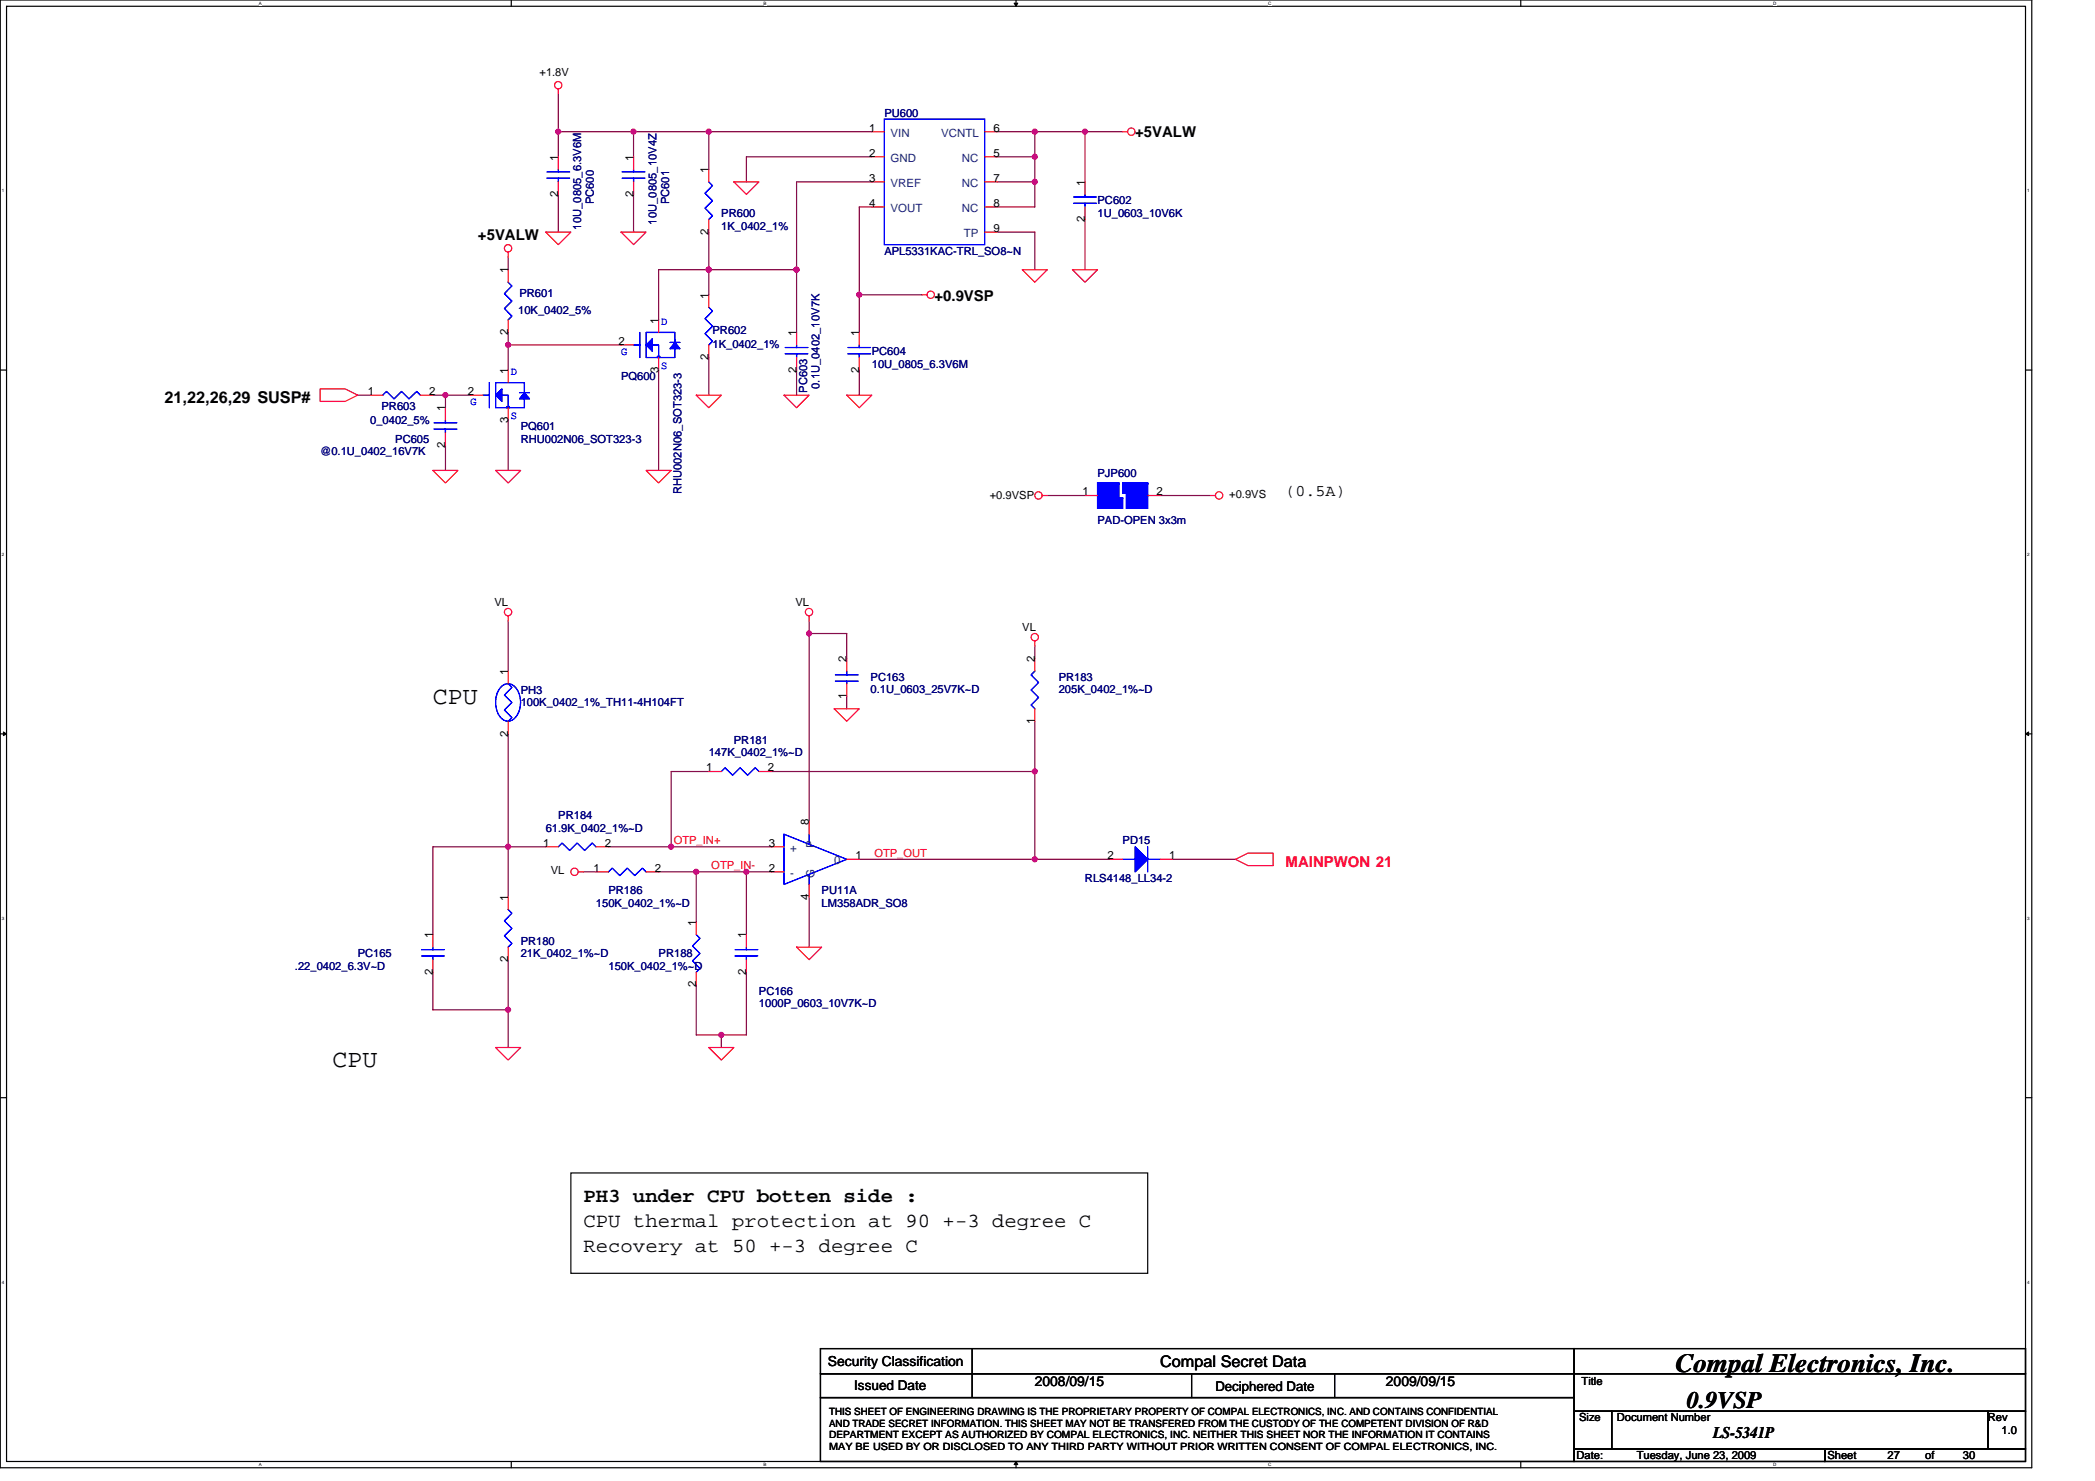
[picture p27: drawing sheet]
<svg xmlns="http://www.w3.org/2000/svg" width="297mm" height="210mm" viewBox="0 0 297 210" stroke-linecap="round" stroke-linejoin="round" font-family="sans-serif">
<defs><g id="words">
<text font-size="3.7" x="237.6" y="194.5">Compal Electronics, Inc.</text>
<g font-size="3.5">
<text x="61.4" y="99.7">CPU</text>
<text x="47.2" y="151.3">CPU</text>
</g>
<text font-size="3.4" x="239.2" y="199.5">0.9VSP</text>
<g font-size="2.8">
<text x="82.7" y="170.4">PH3 under CPU botten side :</text>
<text x="82.7" y="173.8">CPU thermal protection at 90 +-3 degree C</text>
<text x="82.7" y="177.4">Recovery at 50 +-3 degree C</text>
</g>
<g font-size="2.3">
<text x="23.3" y="57.1">21,22,26,29 SUSP#</text>
<text x="182.3" y="70.3">(0.5A)</text>
<text x="164.5" y="193.7">Compal Secret Data</text>
<text x="242.9" y="203.9">LS-5341P</text>
</g>
<g font-size="2.1">
<text x="160.9" y="19.4">+5VALW</text>
<text x="67.8" y="34">+5VALW</text>
<text x="132.5" y="42.7">+0.9VSP</text>
</g>
<text font-size="2.1" fill="#f00" x="182.3" y="122.9">MAINPWON 21</text>
<g font-size="1.9">
<text x="117.4" y="193.6">Security Classification</text>
<text x="121.1" y="196.9">Issued Date</text>
<text x="146.7" y="196.4">2008/09/15</text>
<text x="172.3" y="197.1">Deciphered Date</text>
<text x="196.5" y="196.4">2009/09/15</text>
</g>
<g font-size="1.6">
<text x="76.5" y="10.8">+1.8V</text>
<text x="79.1" y="22.8" transform="rotate(-90 79.1 22.8)">1</text>
<text x="89.8" y="22.8" transform="rotate(-90 89.8 22.8)">1</text>
<text x="123.3" y="22.2">2</text>
<text x="123.3" y="18.6">1</text>
<text x="140.9" y="22.2">5</text>
<text x="140.9" y="18.6">6</text>
<text x="79.1" y="27.9" transform="rotate(-90 79.1 27.9)">2</text>
<text x="89.8" y="27.9" transform="rotate(-90 89.8 27.9)">2</text>
<text x="100.5" y="24.5" transform="rotate(-90 100.5 24.5)">1</text>
<text x="123.3" y="29.3">4</text>
<text x="123.3" y="25.8">3</text>
<text x="140.9" y="25.8">7</text>
<text x="140.9" y="29.3">8</text>
<text x="153.8" y="26.3" transform="rotate(-90 153.8 26.3)">1</text>
<text x="100.5" y="33.3" transform="rotate(-90 100.5 33.3)">2</text>
<text x="140.9" y="32.9">9</text>
<text x="153.8" y="31.5" transform="rotate(-90 153.8 31.5)">2</text>
<text x="72" y="38.8" transform="rotate(-90 72 38.8)">1</text>
<text x="72" y="47.5" transform="rotate(-90 72 47.5)">2</text>
<text x="93.4" y="45.9" transform="rotate(-90 93.4 45.9)">1</text>
<text x="100.5" y="42.3" transform="rotate(-90 100.5 42.3)">1</text>
<text x="112.9" y="47.6" transform="rotate(-90 112.9 47.6)">1</text>
<text x="121.8" y="47.6" transform="rotate(-90 121.8 47.6)">1</text>
<text x="72" y="53" transform="rotate(-90 72 53)">1</text>
<text x="87.7" y="48.9">2</text>
<text x="93.4" y="52.8" transform="rotate(-90 93.4 52.8)">3</text>
<text x="100.5" y="51.1" transform="rotate(-90 100.5 51.1)">2</text>
<text x="112.9" y="52.8" transform="rotate(-90 112.9 52.8)">2</text>
<text x="121.8" y="52.8" transform="rotate(-90 121.8 52.8)">2</text>
<text x="52.1" y="56">1</text>
<text x="60.9" y="56">2</text>
<text x="63.1" y="58.3" transform="rotate(-90 63.1 58.3)">1</text>
<text x="66.4" y="56">2</text>
<text x="72" y="59.9" transform="rotate(-90 72 59.9)">3</text>
<text x="63.1" y="63.5" transform="rotate(-90 63.1 63.5)">2</text>
<text x="140.3" y="70.8">+0.9VSP</text>
<text x="153.5" y="70.2">1</text>
<text x="164" y="70.2">2</text>
<text x="174.3" y="70.6">+0.9VS</text>
<text x="70.1" y="85.9">VL</text>
<text x="112.8" y="85.9">VL</text>
<text x="144.9" y="89.4">VL</text>
<text x="72" y="95.7" transform="rotate(-90 72 95.7)">1</text>
<text x="120" y="93.9" transform="rotate(-90 120 93.9)">2</text>
<text x="146.7" y="93.9" transform="rotate(-90 146.7 93.9)">2</text>
<text x="120" y="99.1" transform="rotate(-90 120 99.1)">1</text>
<text x="72" y="104.4" transform="rotate(-90 72 104.4)">2</text>
<text x="146.7" y="102.6" transform="rotate(-90 146.7 102.6)">1</text>
<text x="100.1" y="109.3">1</text>
<text x="108.9" y="109.3">2</text>
<text x="77" y="120">1</text>
<text x="85.7" y="120">2</text>
<text x="109" y="120">3</text>
<text x="114.7" y="117" transform="rotate(-90 114.7 117)">8</text>
<text x="78.1" y="123.9">VL</text>
<text x="84.1" y="123.5">1</text>
<text x="92.9" y="123.5">2</text>
<text x="109" y="123.5">2</text>
<text x="121.3" y="121.8">1</text>
<text x="157" y="121.8">2</text>
<text x="165.8" y="121.8">1</text>
<text x="72" y="127.7" transform="rotate(-90 72 127.7)">1</text>
<text x="98.7" y="131.2" transform="rotate(-90 98.7 131.2)">1</text>
<text x="114.7" y="127.5" transform="rotate(-90 114.7 127.5)">4</text>
<text x="61.4" y="133" transform="rotate(-90 61.4 133)">1</text>
<text x="72" y="136.4" transform="rotate(-90 72 136.4)">2</text>
<text x="105.8" y="133" transform="rotate(-90 105.8 133)">1</text>
<text x="61.4" y="138.2" transform="rotate(-90 61.4 138.2)">2</text>
<text x="98.7" y="140" transform="rotate(-90 98.7 140)">2</text>
<text x="105.8" y="138.2" transform="rotate(-90 105.8 138.2)">2</text>
<text x="224.2" y="196.3">Title</text>
<text x="223.9" y="201.4">Size</text>
<text x="229.2" y="201.4">Document Number</text>
<text x="281.8" y="201.4">Rev</text>
<text x="283.8" y="203.2">1.0</text>
<text x="223.5" y="206.8">Date:</text>
<text x="232.1" y="206.8">Tuesday, June 23, 2009</text>
<text x="259.1" y="206.8">Sheet</text>
<text x="267.6" y="206.8">27</text>
<text x="273" y="206.8">of</text>
<text x="278.3" y="206.8">30</text>
</g>
<g font-size="1.6" fill="#000080">
<text x="125.4" y="16.5">PU600</text>
<text x="84.2" y="29" transform="rotate(-90 84.2 29)">PC600</text>
<text x="94.9" y="29" transform="rotate(-90 94.9 29)">PC601</text>
<text x="155.6" y="29">PC602</text>
<text x="82.4" y="32.5" transform="rotate(-90 82.4 32.5)">10U_0805_6.3V6M</text>
<text x="93.1" y="31.8" transform="rotate(-90 93.1 31.8)">10U_0805_10V4Z</text>
<text x="102.3" y="30.8">PR600</text>
<text x="102.3" y="32.5">1K_0402_1%</text>
<text x="155.6" y="30.8">1U_0603_10V6K</text>
<text x="125.4" y="36.1">APL5331KAC-TRL_SO8~N</text>
<text x="73.5" y="44.4">10K_0402_5%</text>
<text x="73.7" y="42.1">PR601</text>
<text x="101" y="47.3">PR602</text>
<text x="88" y="53.9">PQ600</text>
<text x="101" y="49.3">1K_0402_1%</text>
<text x="123.6" y="50.3">PC604</text>
<text x="123.6" y="52.1">10U_0805_6.3V6M</text>
<text x="54.1" y="58.1">PR603</text>
<text x="114.4" y="55.6" transform="rotate(-90 114.4 55.6)">PC603</text>
<text x="116.2" y="55.1" transform="rotate(-90 116.2 55.1)">0.1U_0402_10V7K</text>
<text x="45.4" y="64.5">@0.1U_0402_16V7K</text>
<text x="52.5" y="60.1">0_0402_5%</text>
<text x="56" y="62.8">PC605</text>
<text x="73.8" y="61">PQ601</text>
<text x="73.8" y="62.8">RHU002N06_SOT323-3</text>
<text x="96.6" y="70.1" transform="rotate(-90 96.6 70.1)">RHU002N06_SOT323-3</text>
<text x="155.6" y="67.6">PJP600</text>
<text x="155.6" y="74.3">PAD-OPEN 3x3m</text>
<text x="73.8" y="98.3">PH3</text>
<text x="73.8" y="100.1">100K_0402_1%_TH11-4H104FT</text>
<text x="123.4" y="96.5">PC163</text>
<text x="123.4" y="98.1">0.1U_0603_25V7K~D</text>
<text x="150.1" y="96.5">PR183</text>
<text x="150.1" y="98.1">205K_0402_1%~D</text>
<text x="100.5" y="107.2">147K_0402_1%~D</text>
<text x="104.1" y="105.4">PR181</text>
<text x="77.4" y="117.9">61.9K_0402_1%~D</text>
<text x="79.2" y="116.1">PR184</text>
<text x="159.2" y="119.7">PD15</text>
<text x="153.8" y="125">RLS4148_LL34-2</text>
<text x="84.5" y="128.5">150K_0402_1%~D</text>
<text x="86.3" y="126.8">PR186</text>
<text x="116.5" y="126.8">PU11A</text>
<text x="116.5" y="128.5">LM358ADR_SO8</text>
<text x="41.8" y="137.4">.22_0402_6.3V~D</text>
<text x="50.7" y="135.7">PC165</text>
<text x="73.8" y="133.9">PR180</text>
<text x="73.8" y="135.7">21K_0402_1%~D</text>
<text x="86.3" y="137.4">150K_0402_1%~D</text>
<text x="93.4" y="135.7">PR188</text>
<text x="107.6" y="141">PC166</text>
<text x="107.6" y="142.8">1000P_0603_10V7K~D</text>
</g>
<g font-size="1.6" fill="#004080">
<text x="126.3" y="22.9">GND</text>
<text x="126.3" y="19.4">VIN</text>
<text x="133.4" y="19.4">VCNTL</text>
<text x="136.4" y="22.9">NC</text>
<text x="126.3" y="26.5">VREF</text>
<text x="136.4" y="26.5">NC</text>
<text x="126.3" y="30.1">VOUT</text>
<text x="136.4" y="30.1">NC</text>
<text x="136.6" y="33.6">TP</text>
<text x="112.1" y="120.7">+</text>
<text x="112.1" y="124.3">-</text>
<text x="115.5" y="124.5" transform="rotate(-90 115.5 124.5)">G</text>
<text x="115.5" y="120.2" transform="rotate(-90 115.5 120.2)">P</text>
<text x="118.3" y="122.5">0</text>
</g>
<g font-size="1.6" fill="#00f">
<text x="93.7" y="46.1">D</text>
<text x="72.4" y="53.2">D</text>
<text x="88" y="50.3">G</text>
<text x="93.7" y="52.3">S</text>
<text x="66.7" y="57.4">G</text>
<text x="72.4" y="59.4">S</text>
</g>
<g font-size="1.6" fill="#f00">
<text x="95.5" y="119.7">OTP_IN+</text>
<text x="100.9" y="123.2">OTP_IN-</text>
<text x="124" y="121.4">OTP_OUT</text>
</g>
<g font-size="1.4">
<text x="117.6" y="200.6">THIS SHEET OF ENGINEERING DRAWING IS THE PROPRIETARY PROPERTY OF COMPAL ELECTRONICS, INC. AND CONTAINS CONFIDENTIAL</text>
<text x="117.6" y="202.2">AND TRADE SECRET INFORMATION. THIS SHEET MAY NOT BE TRANSFERED FROM THE CUSTODY OF THE COMPETENT DIVISION OF R&amp;D</text>
<text x="117.6" y="203.8">DEPARTMENT EXCEPT AS AUTHORIZED BY COMPAL ELECTRONICS, INC. NEITHER THIS SHEET NOR THE INFORMATION IT CONTAINS</text>
<text x="117.6" y="205.5">MAY BE USED BY OR DISCLOSED TO ANY THIRD PARTY WITHOUT PRIOR WRITTEN CONSENT OF COMPAL ELECTRONICS, INC.</text>
</g>
<g font-size=".6">
<text x="36.7" y=".7">A</text>
<text x="108.3" y=".7">B</text>
<text x="179.8" y=".7">C</text>
<text x="251.4" y=".7">D</text>
<text x=".3" y="27.2">1</text>
<text x="287.4" y="27.2">1</text>
<text x=".3" y="78.8">2</text>
<text x="287.4" y="78.8">2</text>
<text x=".3" y="130.4">3</text>
<text x="287.4" y="130.4">3</text>
<text x=".3" y="181.9">4</text>
<text x="287.4" y="181.9">4</text>
<text x="36.7" y="207.8">A</text>
<text x="108.3" y="207.8">B</text>
<text x="179.8" y="207.8">C</text>
<text x="251.4" y="207.8">D</text>
</g>
</g></defs>
<path d="M0 0h288.1v208h-288.1zM.9 .9h286.3v206.2h-286.3z" fill="none" stroke="#000" stroke-width=".17"/>
<g fill="#fff">
<path d="M36.7 .1h.4v.7h-.4z"/>
<path d="M36.7 207.2h.4v.7h-.4z"/>
</g>
<path d="M72.5 0v.9M72.5 207.1v.9" fill="none" stroke="#000" stroke-width=".17"/>
<g fill="#fff">
<path d="M108.3 .1h.4v.7h-.4z"/>
<path d="M108.3 207.2h.4v.7h-.4z"/>
</g>
<path d="M144.1 0v.9M144.1 207.1v.9" fill="none" stroke="#000" stroke-width=".17"/>
<path d="M143.8 .4h.5l-.2 .5zM144.1 207.1l.2 .5h-.5z" fill="#000" stroke="#000" stroke-width=".14"/>
<g fill="#fff">
<path d="M179.8 .1h.5v.7h-.5z"/>
<path d="M179.8 207.2h.5v.7h-.5z"/>
</g>
<path d="M215.6 0v.9M215.6 207.1v.9" fill="none" stroke="#000" stroke-width=".17"/>
<g fill="#fff">
<path d="M251.4 .1h.4v.7h-.4z"/>
<path d="M251.4 207.2h.4v.7h-.4z"/>
<path d="M.3 26.7h.3v.7h-.3z"/>
<path d="M287.4 26.7h.4v.7h-.4z"/>
<path d="M.3 78.2h.3v.7h-.3z"/>
<path d="M287.4 78.2h.4v.7h-.4z"/>
</g>
<path d="M0 52.5h.9M287.2 52.5h.9" fill="none" stroke="#000" stroke-width=".17"/>
<g fill="#fff">
<path d="M.3 129.8h.3v.7h-.3z"/>
<path d="M287.4 129.8h.4v.7h-.4z"/>
</g>
<path d="M0 104h.9M287.2 104h.9" fill="none" stroke="#000" stroke-width=".17"/>
<path d="M.5 103.7l.4 .3-.4 .3zM287.2 104l.4-.3v.6z" fill="#000" stroke="#000" stroke-width=".14"/>
<g fill="#fff">
<path d="M.3 181.4h.3v.7h-.3z"/>
<path d="M287.4 181.4h.4v.7h-.4z"/>
</g>
<g fill="none" stroke="#000" stroke-width=".17">
<path d="M0 155.6h.9M287.2 155.6h.9M80.9 166.2h81.8v14.3h-81.8zM116.3 191.1h106.9v3.6h-106.9zM116.3 194.7h106.9v3.4h-106.9zM116.3 198.1h106.9v9h-106.9zM137.8 191.1v7M168.9 194.7v3.4M189.2 194.7v3.4M223.2 191.1h64v3.6h-64zM223.2 194.7h64v5.3h-64zM223.2 200h5.3v5.4h-5.3z"/>
<path d="M223.2 205.4h35.5v1.7h-35.5zM228.5 200h53.4v5.4h-53.4zM258.7 205.4h28.5v1.7h-28.5zM281.9 200h5.3v5.4h-5.3z"/>
</g>
<g fill="none" stroke="#800040" stroke-width=".17">
<path d="M79.2 18.7h44.4M79.2 13.3v8.9M89.8 18.7v3.5M100.5 18.7v5.3M141.4 18.7h5.3v3.5M146.7 18.7h12.5M153.8 18.7v7.1M72 36.4v1.8M79.2 27.6v5.3M89.8 27.6v5.3M100.5 32.9v8.9M112.9 38.2h-19.5v7.1"/>
<path d="M123.6 25.8h-10.7v21.3M123.6 29.3h-1.8v17.8M123.6 22.2h-17.8v3.6M141.4 25.8h5.3v3.5h-5.3M141.4 32.9h5.3v5.3M141.4 22.2h5.3M146.7 22.2v3.6M153.8 31.1v7.1M50.7 56h1.8M61.4 56h5.3M63.2 56v1.8M72 47.1v5.4"/>
<path d="M72 59.6v7.1M72 48.9h16.1M93.4 52.5v14.2M100.5 50.7v5.3M112.9 52.5v3.5M121.8 52.5v3.5M121.8 41.8h8.9M63.2 63.1v3.6M148.5 70.2h5.3M164.5 70.2h7.1M72 88v7.1M114.7 88v28.5"/>
<path d="M114.7 89.8h5.4v3.5M120.1 98.7v1.8M146.7 91.6v1.7M72 104v23.1M100.5 109.3h-5.3v10.7M109.4 109.3h37.3M146.7 102.2v19.6M61.4 137.8v5.3h10.6M72 136v12.5M77.4 120h-16v12.5M82.7 123.6h1.8M86.3 120h23.1"/>
<path d="M93.4 123.6h16M98.7 123.6v7.1M105.8 123.6v8.9M105.8 137.8v8.9h-7.1v-7.1M114.7 127.1v7.1M121.8 121.8h35.6M166.3 121.8h8.9M102.3 146.7v1.8"/>
</g>
<g fill="#f0f" stroke="#f0f" stroke-width=".17">
<circle cx="72" cy="48.9" r=".35"/>
<circle cx="100.5" cy="38.2" r=".35"/>
<circle cx="63.1" cy="56" r=".35"/>
<circle cx="146.7" cy="18.7" r=".35"/>
<circle cx="112.9" cy="38.2" r=".35"/>
<circle cx="79.1" cy="18.7" r=".35"/>
<circle cx="146.7" cy="25.8" r=".35"/>
<circle cx="146.7" cy="22.2" r=".35"/>
<circle cx="153.8" cy="18.7" r=".35"/>
<circle cx="121.8" cy="41.8" r=".35"/>
<circle cx="100.5" cy="18.7" r=".35"/>
<circle cx="89.8" cy="18.7" r=".35"/>
<circle cx="102.3" cy="146.7" r=".35"/>
<circle cx="114.7" cy="89.8" r=".35"/>
<circle cx="95.1" cy="120" r=".35"/>
<circle cx="72" cy="143.1" r=".35"/>
<circle cx="72" cy="120" r=".35"/>
<circle cx="105.8" cy="123.6" r=".35"/>
<circle cx="98.7" cy="123.6" r=".35"/>
<circle cx="146.7" cy="109.3" r=".35"/>
<circle cx="146.7" cy="121.8" r=".35"/>
</g>
<g fill="none" stroke="#f00" stroke-width=".17">
<path d="M79.2 12.6v.7M123.6 18.7h1.8M139.6 18.7h1.8M159.2 18.7h.7M72 35.7v.7M72 38.2v1.8M77.4 32.9h3.5l-1.7 1.8zM79.2 22.2v1.8M79.2 25.8v1.8M88.1 32.9h3.5l-1.8 1.8zM89.8 22.2v1.8M89.8 25.8v1.8"/>
<path d="M100.5 24v1.8M100.5 31.1v1.8M104.1 25.8h3.5l-1.8 1.8zM123.6 29.3h1.8M123.6 22.2h1.8M123.6 25.8h1.8M139.6 29.3h1.8M139.6 22.2h1.8M139.6 25.8h1.8M139.6 32.9h1.8M144.9 38.2h3.6l-1.8 1.8zM152.1 38.2h3.5l-1.8 1.8z"/>
<path d="M153.8 25.8v1.8M153.8 29.3v1.8M45.4 55.1h3.5l1.8 .9-1.8 .9h-3.5zM52.5 56h1.8M59.6 56h1.8M63.2 57.8v1.8M66.7 56h1.8M72 45.3v1.8M72 52.5v1.7M72 57.8v1.8M88.1 48.9h1.7M93.4 45.3v1.8"/>
<path d="M93.4 50.7v1.8M98.7 56h3.6l-1.8 1.8zM100.5 41.8v1.8M100.5 48.9v1.8M111.2 56h3.5l-1.8 1.8zM112.9 47.1v1.8M112.9 50.7v1.8M120.1 56h3.5l-1.8 1.8zM121.8 47.1v1.8M121.8 50.7v1.8M130.7 41.8h.7M61.4 66.7h3.5l-1.7 1.8z"/>
<path d="M63.2 61.3v1.8M70.3 66.7h3.5l-1.8 1.8zM91.6 66.7h3.6l-1.8 1.8zM147.8 70.2h.7M153.8 70.2h1.8M162.7 70.2h1.8M171.6 70.2h.7M72 87.3v.7M72 95.1v1.8M114.7 87.3v.7M120.1 93.3v1.8M120.1 96.9v1.8"/>
<path d="M146.7 90.8v.8M146.7 93.3v1.8M72 102.2v1.8M100.5 109.3h1.8M107.6 109.3h1.8M114.7 116.5v1.7M118.3 100.5h3.5l-1.7 1.7zM146.7 100.5v1.7M61.4 132.5v1.7M61.4 136v1.8M72 127.1v1.8M72 134.2v1.8"/>
<path d="M77.4 120h1.8M82 123.6h.7M84.5 120h1.8M84.5 123.6h1.8M91.6 123.6h1.8M98.7 130.7v1.8M98.7 137.8v1.8M105.8 132.5v1.7M105.8 136v1.8M109.4 120h1.8M109.4 123.6h1.8M112.9 134.2h3.6l-1.8 1.8z"/>
<path d="M114.7 125.3v1.8M120.1 121.8h1.7M157.4 121.8h1.8M164.5 121.8h1.8M175.2 121.8l1.8-.9h3.5v1.8h-3.5zM70.3 148.5h3.5l-1.8 1.7zM100.5 148.5h3.6l-1.8 1.7z"/>
<circle cx="79.1" cy="12.1" r=".52"/>
<circle cx="160.4" cy="18.7" r=".52"/>
<circle cx="72" cy="35.2" r=".52"/>
<circle cx="132" cy="41.8" r=".52"/>
<circle cx="147.2" cy="70.2" r=".52"/>
<circle cx="172.9" cy="70.2" r=".52"/>
<circle cx="72" cy="86.8" r=".52"/>
<circle cx="114.7" cy="86.8" r=".52"/>
<circle cx="146.7" cy="90.3" r=".52"/>
<circle cx="81.5" cy="123.6" r=".52"/>
</g>
<g fill="none" stroke="#00f" stroke-width=".17">
<path d="M125.4 16.9h14.2v17.8h-14.2zM77.6 25.3h3.2M77.6 24.4h3.2M79.2 24v.4M79.2 25.3v.5M88.2 25.3h3.2M88.2 24.4h3.2M89.8 24v.4M89.8 25.3v.5M100.5 25.8l.5 .5-1 1.1 1 1-1 1.1 1 1.1-.5 .5M152.2 28.8h3.2M152.2 27.9h3.2"/>
<path d="M153.8 27.6v.3M153.8 28.8v.5M54.3 56l.5-.5 1.1 1 1-1 1.1 1 1.1-1 .5 .5M61.5 59.9h3.3M63.2 59.6v.3M68.5 56h.9M69.4 54.2v3.6M72 40l.6 .5-1.1 1.1 1.1 1.1-1.1 1 1.1 1.1-.6 .5M73.7 55.6h1.4M74.4 55.6v-1.4h-4.1v3.6h1.7v-1.8h-.8M74.4 56.5v1.3h-2.4h.2v-.2h-.3v.2M89.8 48.9h.9"/>
<path d="M90.7 47.1v3.6M95 48.5h1.4M95.7 48.5v-1.4h-4.1v3.6h1.8v-1.8h-.9M95.7 49.4v1.3h-2.3h.2v-.2h-.4v.2M100.5 43.6l.5 .5-1 1.1 1 1-1 1.1 1 1.1-.5 .5M111.3 50.1h3.3M111.3 49.3h3.3M112.9 48.9v.4M112.9 50.1v.6M120.2 50.1h3.2M120.2 49.3h3.2M121.8 48.9v.4"/>
<path d="M121.8 50.1v.6M61.5 60.8h3.3M63.2 60.8v.5M71.1 97.3a1.35 1.35 0 0 1 2.2 .4 3.5 3.5 0 0 1-.4 4.1 1.34 1.34 0 0 1-2.1-.4 3.5 3.5 0 0 1 .3-4.1zM72 96.9l.6 .5-1.1 1.1 1.1 1.1-1.1 1 1.1 1.1-.6 .5M118.4 95.7h3.3M118.4 96.5h3.3M120.1 95.1v.6M120.1 96.5v.4M146.7 95.1l-.5 .6 1.1 1-1.1 1.1 1.1 1-1.1 1.1 .5 .6M102.3 109.3l.5-.5 1.1 1.1 1-1.1 1.1 1.1 1.1-1.1 .5 .5M111.2 118.2l8.9 3.6-8.9 3.5z"/>
<path d="M114.7 118.2v1.5M59.8 135.5h3.2M59.8 134.6h3.2M61.4 134.2v.4M61.4 135.5v.5M72 128.9l.6 .5-1.1 1.1 1.1 1.1-1.1 1 1.1 1.1-.6 .5M79.2 120l.5-.5 1.1 1 1-1 1.1 1 1.1-1 .5 .5M86.3 123.6l.5-.6 1.1 1.1 1-1.1 1.1 1.1 1.1-1.1 .5 .6M98.7 132.5l.5 .5-1 1.1 1 1-1 1.1 1 1.1-.5 .5M104.2 135.5h3.2M104.2 134.6h3.2M105.8 134.2v.4"/>
<path d="M105.8 135.5v.5M114.7 123.9v1.4M159.2 121.8h1.7M162.7 120v3.6M162.7 121.8h1.8"/>
</g>
<g fill="#00f" stroke="#00f" stroke-width=".17">
<path d="M91.6 48.9l.9-.9v1.8z" fill-rule="evenodd"/>
<path d="M95.7 48.5l.7 .9h-1.4z" fill-rule="evenodd"/>
<path d="M91.6 48.9l.9-.9v1.8z" fill-rule="evenodd"/>
<path d="M95.7 48.5l.7 .9h-1.4z" fill-rule="evenodd"/>
<path d="M160.9 120l1.8 1.8-1.8 1.8z" fill-rule="evenodd"/>
<path d="M160.9 120l1.8 1.8-1.8 1.8z" fill-rule="evenodd"/>
<path d="M155.6 68.5v3.5h1.8v-3.5z" fill-rule="evenodd"/>
<path d="M160.9 68.5v3.5h1.8v-3.5z" fill-rule="evenodd"/>
<path d="M157.4 68.5v3.5h1.2v-3.5z" fill-rule="evenodd"/>
<path d="M158.6 70.6v1.4h.6v-1.4z" fill-rule="evenodd"/>
<path d="M159.2 68.5v1.4h.5v-1.4z" fill-rule="evenodd"/>
<path d="M159.7 68.5v3.5h1.2v-3.5z" fill-rule="evenodd"/>
<path d="M155.6 68.5v3.5h1.8v-3.5z" fill-rule="evenodd"/>
<path d="M160.9 68.5v3.5h1.8v-3.5z" fill-rule="evenodd"/>
<path d="M157.4 68.5v3.5h1.2v-3.5z" fill-rule="evenodd"/>
<path d="M158.6 70.6v1.4h.6v-1.4z" fill-rule="evenodd"/>
<path d="M159.2 68.5v1.4h.5v-1.4z" fill-rule="evenodd"/>
<path d="M159.7 68.5v3.5h1.2v-3.5z" fill-rule="evenodd"/>
<path d="M70.3 56l.9-.9v1.8z" fill-rule="evenodd"/>
<path d="M74.4 55.6l.7 .9h-1.4z" fill-rule="evenodd"/>
<path d="M70.3 56l.9-.9v1.8z" fill-rule="evenodd"/>
<path d="M74.4 55.6l.7 .9h-1.4z" fill-rule="evenodd"/>
</g>
<use href="#words"/>
</svg>
